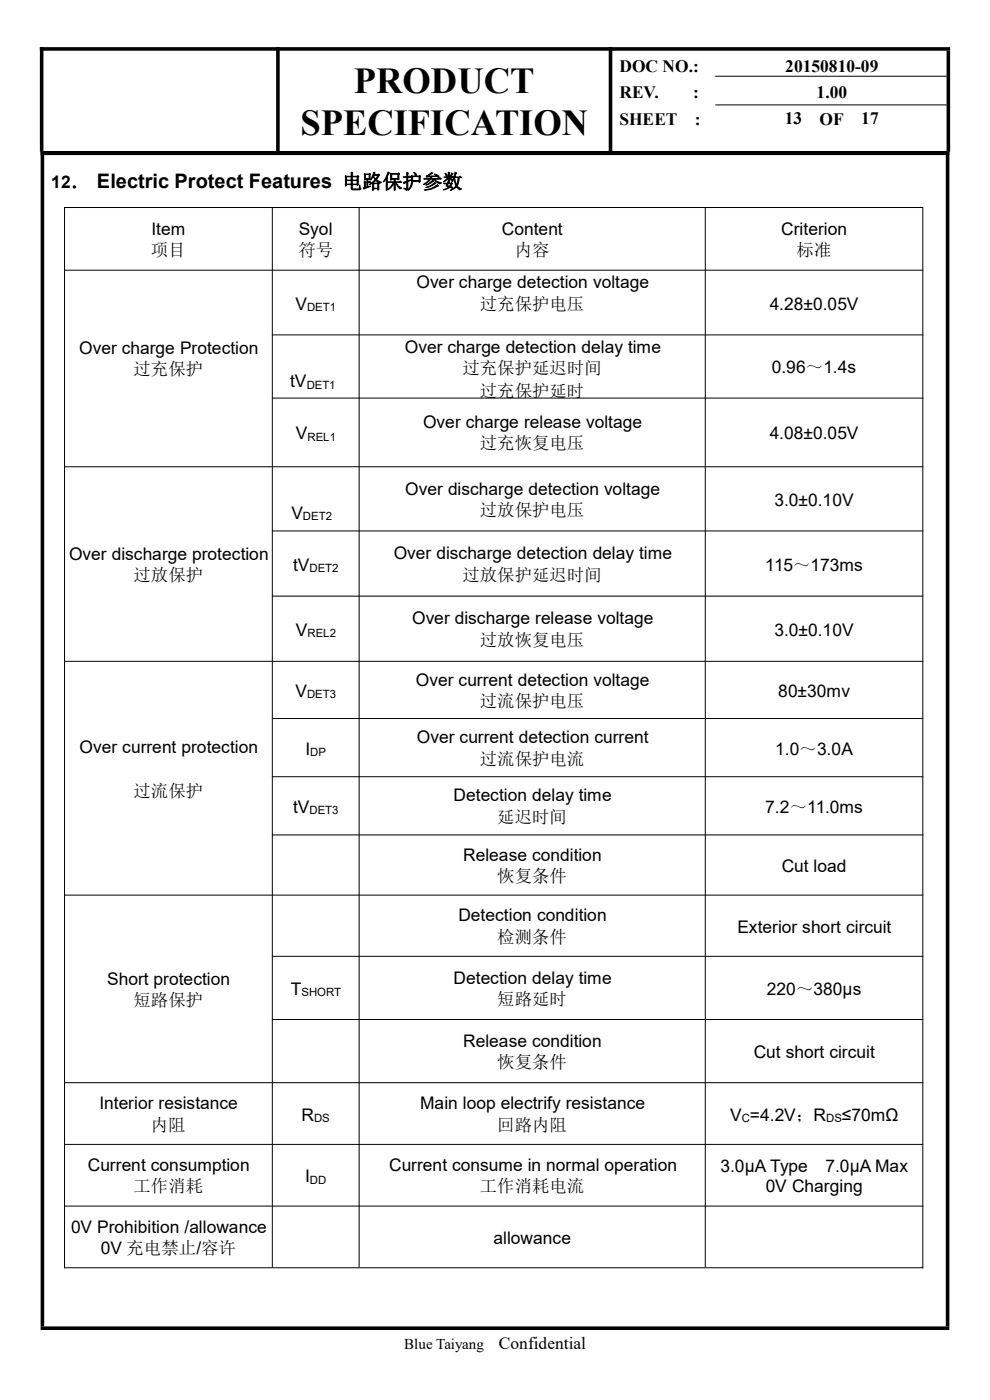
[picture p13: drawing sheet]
<svg xmlns="http://www.w3.org/2000/svg" width="210mm" height="297mm" viewBox="0 0 210 297" stroke-linecap="round" stroke-linejoin="round" font-family="sans-serif">
<defs><g id="words">
<g font-size="7.7">
<text x="75.1" y="19.7">PRODUCT</text>
<text x="63.7" y="28.7">SPECIFICATION</text>
</g>
<text font-size="4.2" x="20.6" y="39.9">Electric Protect Features 电路保护参数</text>
<g font-size="3.7">
<text x="131.4" y="15.3">DOC NO.:</text>
<text x="166.6" y="15.3">20150810-09</text>
<text x="131.4" y="20.8">REV.</text>
<text x="147.1" y="20.8">:</text>
<text x="173.2" y="20.8">1.00</text>
<text x="131.4" y="26.4">SHEET</text>
<text x="147.4" y="26.4">:</text>
<text x="166.5" y="26.4">13</text>
<text x="173.9" y="26.4">OF</text>
<text x="182.7" y="26.4">17</text>
<text x="10.9" y="39.9">12．</text>
<text x="32.1" y="49.8">Item</text>
<text x="63.4" y="49.8">Syol</text>
<text x="106.5" y="49.8">Content</text>
<text x="165.7" y="49.8">Criterion</text>
<text x="32" y="54.3">项目</text>
<text x="63.3" y="54.3">符号</text>
<text x="109.2" y="54.3">内容</text>
<text x="169" y="54.3">标准</text>
<text x="62.7" y="65.7">V</text>
<text x="88.3" y="61.2">Over charge detection voltage</text>
<text x="101.8" y="65.7">过充保护电压</text>
<text x="163.3" y="65.7">4.28±0.05V</text>
<text x="16.8" y="75.1">Over charge Protection</text>
<text x="85.9" y="74.9">Over charge detection delay time</text>
<text x="28.3" y="79.6">过充保护</text>
<text x="61.6" y="82.1">tV</text>
<text x="98.1" y="79.4">过充保护延迟时间</text>
<text x="163.7" y="79.2">0.96～1.4s</text>
<text x="101.8" y="84.2">过充保护延时</text>
<text x="62.7" y="93.2">V</text>
<text x="89.7" y="90.8">Over charge release voltage</text>
<text x="101.8" y="95.4">过充恢复电压</text>
<text x="163.3" y="93.2">4.08±0.05V</text>
<text x="86" y="104.9">Over discharge detection voltage</text>
<text x="164.3" y="107.3">3.0±0.10V</text>
<text x="61.8" y="110.1">V</text>
<text x="101.8" y="109.4">过放保护电压</text>
<text x="14.6" y="118.8">Over discharge protection</text>
<text x="83.5" y="118.6">Over discharge detection delay time</text>
<text x="28.3" y="123.2">过放保护</text>
<text x="62.2" y="121">tV</text>
<text x="98.1" y="123.2">过放保护延迟时间</text>
<text x="162.3" y="121">115～173ms</text>
<text x="62.7" y="134.8">V</text>
<text x="87.4" y="132.5">Over discharge release voltage</text>
<text x="101.8" y="137">过放恢复电压</text>
<text x="164.3" y="134.9">3.0±0.10V</text>
<text x="62.7" y="147.8">V</text>
<text x="88.2" y="145.4">Over current detection voltage</text>
<text x="101.8" y="150">过流保护电压</text>
<text x="165.1" y="147.8">80±30mv</text>
<text x="16.9" y="159.7">Over current protection</text>
<text x="64.8" y="160.1">I</text>
<text x="88.4" y="157.7">Over current detection current</text>
<text x="164.5" y="160.1">1.0～3.0A</text>
<text x="101.8" y="162.2">过流保护电流</text>
<text x="28.3" y="169.2">过流保护</text>
<text x="62.2" y="172.4">tV</text>
<text x="96.2" y="170">Detection delay time</text>
<text x="162.3" y="172.4">7.2～11.0ms</text>
<text x="105.5" y="174.6">延迟时间</text>
<text x="98.3" y="182.6">Release condition</text>
<text x="165.8" y="185">Cut load</text>
<text x="105.5" y="187.1">恢复条件</text>
<text x="97.2" y="195.5">Detection condition</text>
<text x="156.4" y="197.9">Exterior short circuit</text>
<text x="105.5" y="200">检测条件</text>
<text x="22.7" y="208.9">Short protection</text>
<text x="96.2" y="208.7">Detection delay time</text>
<text x="28.3" y="213.4">短路保护</text>
<text x="61.7" y="211">T</text>
<text x="105.5" y="213.2">短路延时</text>
<text x="162.7" y="211">220～380μs</text>
<text x="98.3" y="222.1">Release condition</text>
<text x="105.5" y="226.6">恢复条件</text>
<text x="159.9" y="224.5">Cut short circuit</text>
<text x="21.1" y="235.3">Interior resistance</text>
<text x="32" y="239.8">内阻</text>
<text x="64" y="237.7">R</text>
<text x="89.2" y="235.3">Main loop electrify resistance</text>
<text x="105.5" y="239.8">回路内阻</text>
<text x="154.9" y="237.7">V =4.2V；R</text>
<text x="178.6" y="237.7">≤70mΩ</text>
<text x="18.6" y="248.4">Current consumption</text>
<text x="64.7" y="250.8">I</text>
<text x="82.5" y="248.4">Current consume in normal operation</text>
<text x="152.9" y="248.7">3.0μA Type</text>
<text x="175.1" y="248.7">7.0μA Max</text>
<text x="28.3" y="252.9">工作消耗</text>
<text x="101.8" y="252.9">工作消耗电流</text>
<text x="162.4" y="252.9">0V Charging</text>
<text x="15.1" y="261.5">0V Prohibition /allowance</text>
<text x="104.7" y="263.9">allowance</text>
<text x="21.4" y="266">0V 充电禁止/容许</text>
<text x="105.8" y="286.2">Confidential</text>
</g>
<text font-size="3.2" x="85.8" y="286.2">Blue Taiyang</text>
<g font-size="2.4">
<text x="65.2" y="65.9">DET1</text>
<text x="65.1" y="82.4">DET1</text>
<text x="65.2" y="93.5">REL1</text>
<text x="64.3" y="110.4">DET2</text>
<text x="65.7" y="121.3">DET2</text>
<text x="65.2" y="135.1">REL2</text>
<text x="65.2" y="148.1">DET3</text>
<text x="65.8" y="160.4">DP</text>
<text x="65.7" y="172.7">DET3</text>
<text x="64" y="211.3">SHORT</text>
<text x="66.6" y="238">DS</text>
<text x="157.4" y="238">C</text>
<text x="175.3" y="238">DS</text>
<text x="65.7" y="251.1">DD</text>
</g>
</g></defs>
<path d="M8.5 10.4h193.1M8.8 10v22.2M58.9 10v22.1M129.5 10v22.1M201.2 10.8v21.4M8.6 32.5h192.8M9 32.1v249.3M201 32.1v249.3M8.6 281.8h192.8" fill="none" stroke="#000" stroke-width=".76" stroke-linecap="butt"/>
<g fill="none" stroke="#000" stroke-width=".21">
<path d="M151.7 16.2h49.1M9.2 32.1h191.6M151.7 22.3h49.1M13.6 44h182.2M13.6 57.3h182.2M13.7 43.9v225.1M57.8 43.9v225M76.2 43.9v225M149.6 43.9v225M195.8 44.1v224.9M57.7 71h138.1M13.6 99h182.2"/>
<path d="M57.7 84.5h138.1M57.7 112.6h138.1M57.7 126.5h138.1M13.6 140.3h182.2M57.7 152.4h138.1M57.7 164.8h138.1M57.7 177.1h138.1M13.6 189.9h182.2M57.7 202.9h138.1M57.7 216.3h138.1M13.6 229.7h182.2M13.6 242.8h182.2"/>
<path d="M13.6 255.9h182.2M13.6 269h182.2"/>
</g>
<use href="#words"/>
</svg>
